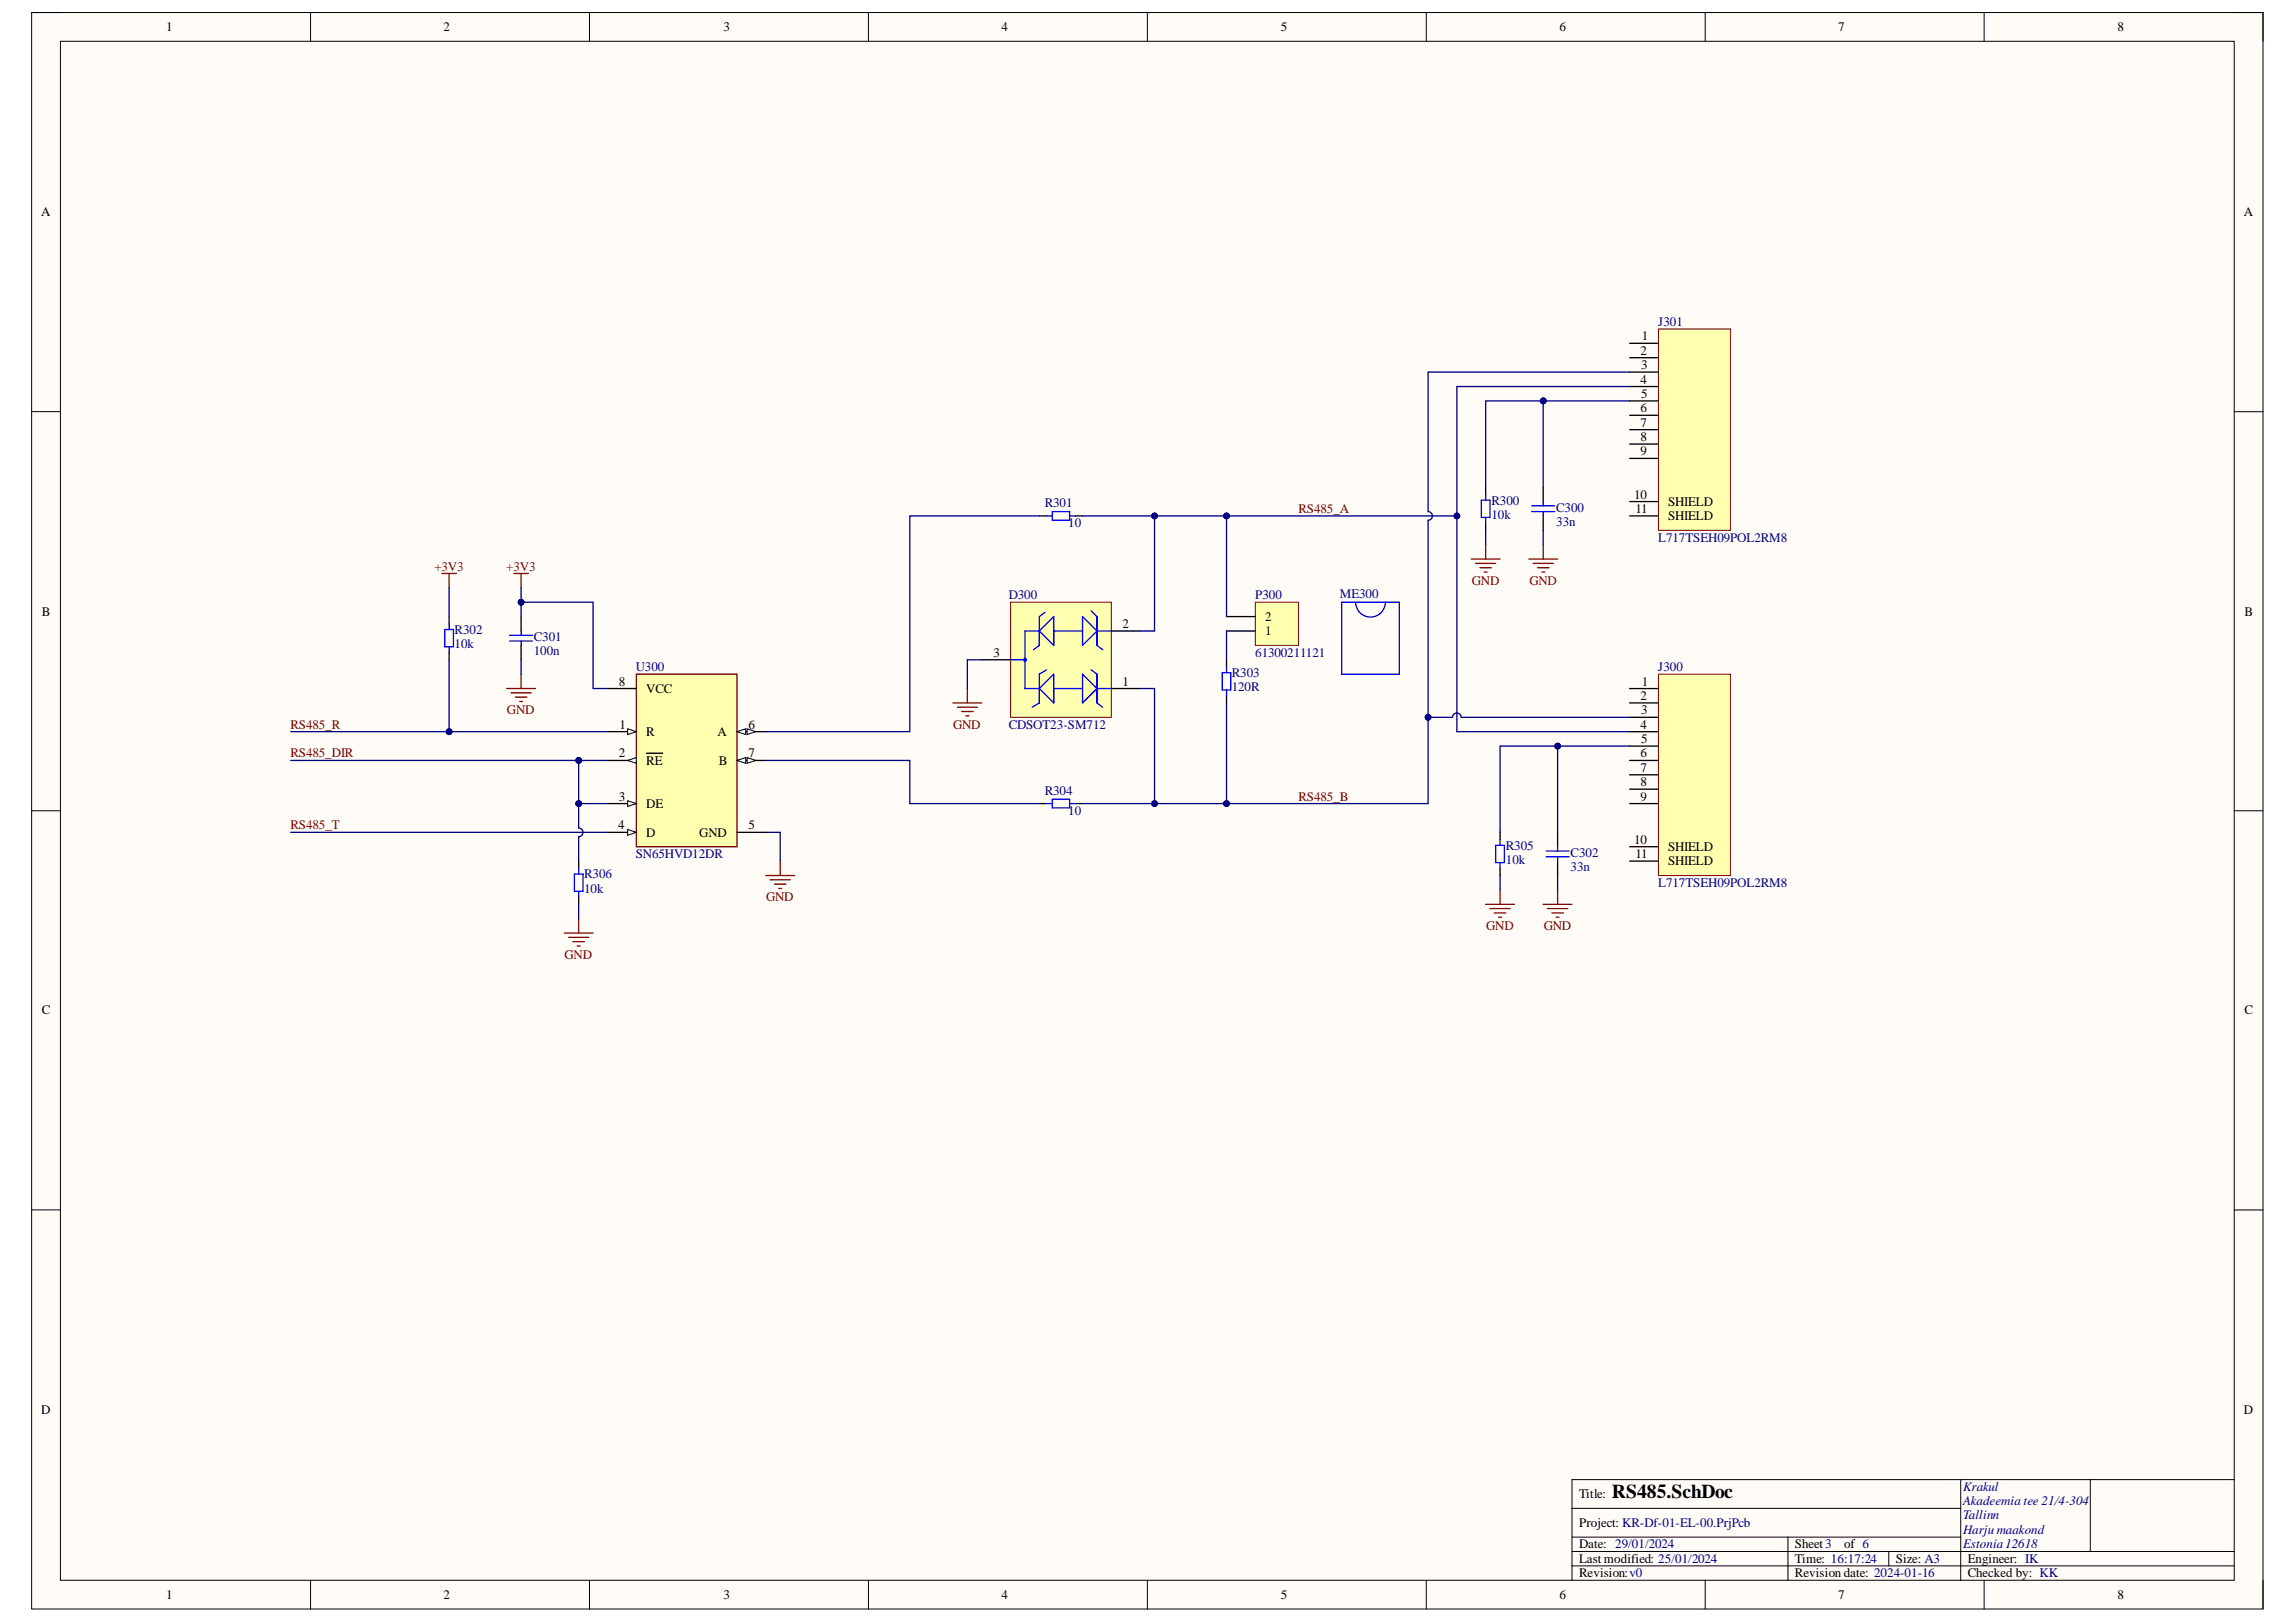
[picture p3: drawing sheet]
<svg xmlns="http://www.w3.org/2000/svg" width="297mm" height="210mm" viewBox="0 0 297 210" stroke-linecap="round" stroke-linejoin="round" font-family="sans-serif">
<defs><g id="words">
<text font-size="2.5" x="208.5" y="193.8">RS485.SchDoc</text>
<g font-size="1.7">
<text x="21.5" y="4.1">1</text>
<text x="57.4" y="4.1">2</text>
<text x="93.6" y="4.1">3</text>
<text x="129.6" y="4.1">4</text>
<text x="165.7" y="4.1">5</text>
<text x="201.8" y="4.1">6</text>
<text x="237.8" y="4.1">7</text>
<text x="273.9" y="4.1">8</text>
<text x="5.3" y="28">A</text>
<text x="290.3" y="28">A</text>
<text x="212.2" y="45.9">2</text>
<text x="212.3" y="47.8">3</text>
<text x="212.4" y="44.1">1</text>
<text x="212.2" y="49.6">4</text>
<text x="212.2" y="53.4">6</text>
<text x="212.3" y="51.5">5</text>
<text x="212.2" y="55.2">7</text>
<text x="212.2" y="57.1">8</text>
<text x="212.2" y="58.9">9</text>
<text x="211.4" y="64.5">10</text>
<text x="215.8" y="65.5">SHIELD</text>
<text x="211.6" y="66.4">11</text>
<text x="215.8" y="67.3">SHIELD</text>
<text x="5.4" y="79.7">B</text>
<text x="145.2" y="81.3">2</text>
<text x="163.7" y="82.2">1</text>
<text x="163.7" y="80.3">2</text>
<text x="290.4" y="79.7">B</text>
<text x="80.1" y="88.7">8</text>
<text x="83.6" y="89.6">VCC</text>
<text x="128.6" y="85">3</text>
<text x="145.2" y="88.7">1</text>
<text x="212.4" y="88.7">1</text>
<text x="80.1" y="94.3">1</text>
<text x="83.6" y="95.2">R</text>
<text x="92.8" y="95.2">A</text>
<text x="96.8" y="94.3">6</text>
<text x="212.2" y="90.6">2</text>
<text x="212.2" y="94.3">4</text>
<text x="212.3" y="92.4">3</text>
<text x="80.1" y="98">2</text>
<text x="83.6" y="98.9">RE</text>
<text x="93" y="98.9">B</text>
<text x="96.8" y="98">7</text>
<text x="212.2" y="98">6</text>
<text x="212.2" y="99.9">7</text>
<text x="212.2" y="101.7">8</text>
<text x="212.3" y="96.2">5</text>
<text x="80" y="107.3">4</text>
<text x="80.1" y="103.6">3</text>
<text x="83.6" y="104.5">DE</text>
<text x="96.8" y="107.3">5</text>
<text x="212.2" y="103.6">9</text>
<text x="83.6" y="108.3">D</text>
<text x="90.5" y="108.3">GND</text>
<text x="211.4" y="109.2">10</text>
<text x="211.6" y="111">11</text>
<text x="215.8" y="110.1">SHIELD</text>
<text x="215.8" y="112">SHIELD</text>
<text x="5.4" y="131.3">C</text>
<text x="290.4" y="131.3">C</text>
<text x="5.3" y="182.9">D</text>
<text x="290.3" y="182.9">D</text>
<text x="204.3" y="193.8">Title:</text>
<text x="204.3" y="197.6">Project: KR-Df-01-EL-00.PrjPcb</text>
<text x="204.3" y="200.4">Date: 29/01/2024</text>
<text x="204.3" y="202.2">Lastmodified: 25/01/2024</text>
<text x="232.2" y="200.4">Sheet3</text>
<text x="232.2" y="202.2">Time: 16:17:24</text>
<text x="238.6" y="200.4">of 6</text>
<text x="245.3" y="202.2">Size: A3</text>
<text x="254.6" y="202.2">Engineer: IK</text>
<text x="21.5" y="206.9">1</text>
<text x="57.4" y="206.9">2</text>
<text x="93.6" y="206.9">3</text>
<text x="129.6" y="206.9">4</text>
<text x="165.7" y="206.9">5</text>
<text x="201.8" y="206.9">6</text>
<text x="204.3" y="204.1">Revision:v0</text>
<text x="232.2" y="204.1">Revision date: 2024-01-16</text>
<text x="237.8" y="206.9">7</text>
<text x="254.6" y="204.1">Checked by: KK</text>
<text x="273.9" y="206.9">8</text>
</g>
<g font-size="1.7" fill="#000080">
<text x="214.5" y="42.2">J301</text>
<text x="135.2" y="65.6">R301</text>
<text x="193" y="65.3">R300</text>
<text x="138.2" y="68.2">10</text>
<text x="193" y="67.1">10k</text>
<text x="201.3" y="66.2">C300</text>
<text x="201.3" y="68.1">33n</text>
<text x="214.5" y="70.1">L717TSEH09POL2RM8</text>
<text x="130.5" y="77.6">D300</text>
<text x="162.4" y="77.6">P300</text>
<text x="173.3" y="77.4">ME300</text>
<text x="58.8" y="82">R302</text>
<text x="58.8" y="83.9">10k</text>
<text x="69.1" y="83">C301</text>
<text x="69.1" y="84.8">100n</text>
<text x="82.3" y="86.9">U300</text>
<text x="159.4" y="87.6">R303</text>
<text x="159.4" y="89.5">120R</text>
<text x="162.4" y="85">61300211121</text>
<text x="214.5" y="86.9">J300</text>
<text x="130.5" y="94.3">CDSOT23-SM712</text>
<text x="135.2" y="102.8">R304</text>
<text x="138.2" y="105.5">10</text>
<text x="75.6" y="113.7">R306</text>
<text x="82.3" y="111">SN65HVD12DR</text>
<text x="194.8" y="109.9">R305</text>
<text x="194.8" y="111.8">10k</text>
<text x="203.2" y="110.9">C302</text>
<text x="203.2" y="112.7">33n</text>
<text x="75.6" y="115.5">10k</text>
<text x="214.5" y="114.8">L717TSEH09POL2RM8</text>
<text x="254" y="192.9">Krakul</text>
<text x="254" y="194.8">Akadeemia tee 21/4-304</text>
<text x="254" y="196.6">Tallinn</text>
<text x="254" y="198.5">Harju maakond</text>
<text x="254" y="200.4">Estonia12618</text>
</g>
<g font-size="1.7" fill="#800000">
<text x="168" y="66.4">RS485_A</text>
<text x="56.2" y="73.8">+3V3</text>
<text x="65.5" y="73.8">+3V3</text>
<text x="190.4" y="75.7">GND</text>
<text x="197.9" y="75.7">GND</text>
<text x="37.6" y="94.3">RS485_R</text>
<text x="65.6" y="92.4">GND</text>
<text x="123.3" y="94.3">GND</text>
<text x="37.6" y="98">RS485_DIR</text>
<text x="37.6" y="107.3">RS485_T</text>
<text x="168" y="103.6">RS485_B</text>
<text x="99.1" y="116.6">GND</text>
<text x="73" y="124.1">GND</text>
<text x="192.3" y="120.3">GND</text>
<text x="199.7" y="120.3">GND</text>
</g>
</g></defs>
<path d="M4.1 1.6h288.7v206.6h-288.7z" fill-rule="evenodd" fill="#fffcf8"/>
<path d="M4.1 1.6h288.7v206.6h-288.7z" fill="none" stroke="#000" stroke-width=".13"/>
<path d="M7.8 5.3h281.2v199.2h-281.2z" fill-rule="evenodd" fill="#fffcf8"/>
<g fill="none" stroke="#000" stroke-width=".13">
<path d="M4.1 1.6h3.7M7.8 5.3h281.2v199.2h-281.2zM40.2 1.6v3.7M76.3 1.6v3.7M112.3 1.6v3.7M148.4 1.6v3.7M184.5 1.6v3.7M220.6 1.6v3.7M256.7 1.6v3.7M289 1.6h3.8v3.7M4.1 53.3h3.7M289 53.3h3.8"/>
<path d="M4.1 104.9h3.7M289 104.9h3.8M4.1 156.6h3.7M289 156.6h3.8M203.4 195.2h50.3M203.4 198.9h50.3M231.3 198.9v5.6M253.7 191.5v13M270.4 191.5v9.3M289 191.5h-85.6v13M40.2 204.5v3.7M76.3 204.5v3.7"/>
<path d="M112.4 204.5v3.7M148.4 204.5v3.7M184.5 204.5v3.7M203.4 202.6h85.6M203.4 200.8h85.6M220.6 204.5v3.7M244.4 200.8v1.8M256.7 204.5v3.7M292.8 204.5v3.7"/>
</g>
<path d="M214.6 87.2h9.3v26.1h-9.3z" fill-rule="evenodd" fill="#ffffb0"/>
<path d="M214.6 87.2h9.3v26.1h-9.3z" fill="none" stroke="#800000" stroke-width=".13"/>
<path d="M210.8 89.1h3.8M210.8 91h3.8M210.8 92.8h3.8M210.8 94.7h3.8M210.8 96.5h3.8M210.8 98.4h3.8M210.8 100.3h3.8M210.8 102.1h3.8M210.8 104h3.8M210.8 109.6h3.8M210.8 111.4h3.8" fill="none" stroke="#000" stroke-width=".17"/>
<path d="M214.6 42.6h9.3v26h-9.3z" fill-rule="evenodd" fill="#ffffb0"/>
<path d="M214.6 42.6h9.3v26h-9.3z" fill="none" stroke="#800000" stroke-width=".13"/>
<path d="M210.8 44.4h3.8M210.8 46.3h3.8M210.8 48.2h3.8M210.8 50h3.8M210.8 51.9h3.8M210.8 53.7h3.8M210.8 55.6h3.8M210.8 57.5h3.8M210.8 59.3h3.8M210.8 64.9h3.8M210.8 66.8h3.8" fill="none" stroke="#000" stroke-width=".17"/>
<path d="M130.7 77.9h13.1v14.9h-13.1z" fill-rule="evenodd" fill="#ffffb0"/>
<path d="M130.7 77.9h13.1v14.9h-13.1z" fill="none" stroke="#800000" stroke-width=".13"/>
<g fill="none" stroke="#00f" stroke-width=".17">
<path d="M135.2 79.2l-.7 .6v3.7l-.8 .6M136.3 79.8v3.7l-1.8-1.8zM140 79.8l1.9 1.9-1.9 1.8zM141.2 79.1l.7 .7v3.7l.8 .6M130.7 85.4h1.9M134.5 81.7h-1.9v7.4h1.9M134.5 89.1l1.8-1.9v3.8zM135.4 86.7l-.9 .5v3.8l-1 .5M136.3 89.1h3.7M136.3 81.7h3.7M140 87.2l1.9 1.9-1.9 1.9zM141.2 86.7l.7 .5v3.8l.8 .5"/>
<path d="M141.9 89.1h1.9M141.9 81.7h1.9M158.1 87.1h1.1v2.2h-1.1zM158.7 86.3v.8M158.7 89.3v.7"/>
<circle cx="132.6" cy="85.4" r=".18"/>
</g>
<path d="M127 85.4h3.7M143.8 89.1h3.7M143.8 81.7h3.7M158.7 85.4v.9M158.7 90v1" fill="none" stroke="#000" stroke-width=".17"/>
<path d="M162.4 77.9h5.6v5.6h-5.6z" fill-rule="evenodd" fill="#ffffb0"/>
<path d="M162.4 77.9h5.6v5.6h-5.6z" fill="none" stroke="#800000" stroke-width=".13"/>
<g fill="none" stroke="#000" stroke-width=".17">
<path d="M58.1 79.8v.9M67.4 79.8v1.9M134.5 66.8h.9M139.1 66.8h.9M158.7 79.8h3.7M192.2 63v1M192.2 67.7v.9M199.6 63v1.9M199.6 66.8v1.8M58.1 84.4v1M67.4 83.5v1.9M158.7 81.7h3.7"/>
<path d="M74.9 111.4v1M74.9 116.1v.9M134.5 104h.9M139.1 104h.9M194.1 107.7v.9M194.1 112.4v.9M201.5 107.7v1.9M201.5 111.4v1.9"/>
</g>
<g fill="none" stroke="#00f" stroke-width=".17">
<path d="M135.4 66.8h.7M136.1 66.2h2.3v1.1h-2.3zM138.4 66.8h.7M173.6 77.9h7.4v9.3h-7.4zM179.2 77.9a1.92 1.92 0 0 1-1.9 2 1.92 1.92 0 0 1-1.9-1.9M191.6 64.7h1.2v2.3h-1.2zM192.2 64v.7M192.2 67v.7M198.2 66.2h2.9M198.2 65.5h2.9M199.6 64.9v.6M199.6 66.2v.6"/>
<path d="M57.5 81.5h1.2v2.2h-1.2zM58.1 80.7v.8M58.1 83.7v.7M65.9 82.2h3M65.9 83h3M67.4 81.7v.5M67.4 83v.5M74.3 113.1h1.1v2.2h-1.1zM74.9 112.4v.7M74.9 115.3v.8M135.4 104h.7M136.1 103.4h2.3v1.2h-2.3z"/>
<path d="M138.4 104h.7M193.5 109.4h1.1v2.2h-1.1zM194.1 108.6v.8M194.1 111.6v.8M200 110.1h3M200 110.9h3M201.5 109.6v.5M201.5 110.9v.5"/>
</g>
<g fill="none" stroke="#800000" stroke-width=".17">
<path d="M66.5 74.2h1.8M67.4 74.2v1.9M190.3 72.3h3.8M190.9 72.9h2.6M191.5 73.5h1.4M192 74h.4M192.2 70.5v1.8M197.8 72.3h3.7M198.3 72.9h2.7M198.9 73.5h1.5M199.5 74h.3M199.6 70.5v1.8"/>
<path d="M65.6 89.1h3.7M66.1 89.7h2.6M66.7 90.2h1.5M67.2 90.8h.4M67.4 87.2v1.9M123.3 91h3.7M123.8 91.5h2.7M124.4 92.1h1.5M125 92.6h.3M125.1 89.1v1.9M99.1 113.3h3.7M99.6 113.9h2.6"/>
<path d="M100.2 114.4h1.5M100.8 115h.3M100.9 111.4v1.9M192.2 117h3.7M192.8 117.6h2.6M193.3 118.1h1.5M193.9 118.7h.4M194.1 115.2v1.8M199.6 117h3.8M200.2 117.6h2.6M200.8 118.1h1.5M201.3 118.7h.4"/>
<path d="M201.5 115.2v1.8"/>
</g>
<path d="M82.3 87.2h13.1v22.4h-13.1z" fill-rule="evenodd" fill="#ffffb0"/>
<path d="M82.3 87.2h13.1v22.4h-13.1z" fill="none" stroke="#800000" stroke-width=".17"/>
<path d="M78.6 89.1h3.7M78.6 98.4h3.7" fill="none" stroke="#000" stroke-width=".17"/>
<path d="M81.2 98.4l1.1-.4v.8z" fill="#f8fcff"/>
<path d="M81.2 98.4l1.1-.4v.8z" fill="none" stroke="#000" stroke-width=".13"/>
<path d="M83.6 97.5h2.1M95.4 94.7h3.7" fill="none" stroke="#000" stroke-width=".17"/>
<path d="M95.4 94.7l1.1-.4v.8z" fill="#f8fcff"/>
<path d="M95.4 94.7l1.1-.4v.8z" fill="none" stroke="#000" stroke-width=".13"/>
<path d="M96.7 94.3l1.1 .4-1.1 .4z" fill="#f8fcff"/>
<path d="M96.7 94.3l1.1 .4-1.1 .4z" fill="none" stroke="#000" stroke-width=".13"/>
<path d="M95.4 98.4h3.7" fill="none" stroke="#000" stroke-width=".17"/>
<path d="M95.4 98.4l1.1-.4v.8z" fill="#f8fcff"/>
<path d="M95.4 98.4l1.1-.4v.8z" fill="none" stroke="#000" stroke-width=".13"/>
<path d="M96.7 98l1.1 .4-1.1 .4z" fill="#f8fcff"/>
<path d="M96.7 98l1.1 .4-1.1 .4z" fill="none" stroke="#000" stroke-width=".13"/>
<path d="M78.6 107.7h3.7" fill="none" stroke="#000" stroke-width=".17"/>
<path d="M81.2 107.3l1.1 .4-1.1 .4z" fill="#f8fcff"/>
<path d="M81.2 107.3l1.1 .4-1.1 .4z" fill="none" stroke="#000" stroke-width=".13"/>
<path d="M78.6 104h3.7" fill="none" stroke="#000" stroke-width=".17"/>
<path d="M81.2 103.6l1.1 .4-1.1 .4z" fill="#f8fcff"/>
<path d="M81.2 103.6l1.1 .4-1.1 .4z" fill="none" stroke="#000" stroke-width=".13"/>
<path d="M78.6 94.7h3.7" fill="none" stroke="#000" stroke-width=".17"/>
<path d="M81.2 94.3l1.1 .4-1.1 .4z" fill="#f8fcff"/>
<path d="M81.2 94.3l1.1 .4-1.1 .4z" fill="none" stroke="#000" stroke-width=".13"/>
<path d="M95.4 107.7h3.7" fill="none" stroke="#000" stroke-width=".17"/>
<path d="M74.9 118.9v1.8M73 120.7h3.7M73.6 121.3h2.6M74.1 121.9h1.5M74.7 122.4h.4" fill="none" stroke="#800000" stroke-width=".17"/>
<path d="M67.4 76.1v3.7M158.7 81.7v3.7" fill="none" stroke="#000080" stroke-width=".17"/>
<circle cx="67.4" cy="77.9" r=".37" fill="#000080"/>
<circle cx="67.4" cy="77.9" r=".37" fill="none" stroke="#000080" stroke-width=".13"/>
<path d="M67.4 77.9h9.3v11.2h1.9M67.4 85.4v1.8" fill="none" stroke="#000080" stroke-width=".17"/>
<circle cx="67.4" cy="77.9" r=".37" fill="#000080"/>
<circle cx="67.4" cy="77.9" r=".37" fill="none" stroke="#000080" stroke-width=".13"/>
<path d="M140 66.8h9.4v14.9h-1.9M99.1 98.4h18.6v5.6h16.8M127 85.4h-1.9v3.7M99.1 107.7h1.8v3.7" fill="none" stroke="#000080" stroke-width=".17"/>
<circle cx="149.4" cy="66.8" r=".37" fill="#000080"/>
<circle cx="149.4" cy="66.8" r=".37" fill="none" stroke="#000080" stroke-width=".13"/>
<path d="M147.5 89.1h1.9v14.9h-9.4" fill="none" stroke="#000080" stroke-width=".17"/>
<circle cx="149.4" cy="104" r=".37" fill="#000080"/>
<circle cx="149.4" cy="104" r=".37" fill="none" stroke="#000080" stroke-width=".13"/>
<path d="M158.7 91v13h-9.3" fill="none" stroke="#000080" stroke-width=".17"/>
<circle cx="149.4" cy="104" r=".37" fill="#000080"/>
<circle cx="149.4" cy="104" r=".37" fill="none" stroke="#000080" stroke-width=".13"/>
<circle cx="158.7" cy="104" r=".37" fill="#000080"/>
<circle cx="158.7" cy="104" r=".37" fill="none" stroke="#000080" stroke-width=".13"/>
<path d="M149.4 66.8h9.3v13" fill="none" stroke="#000080" stroke-width=".17"/>
<circle cx="158.7" cy="66.8" r=".37" fill="#000080"/>
<circle cx="158.7" cy="66.8" r=".37" fill="none" stroke="#000080" stroke-width=".13"/>
<circle cx="149.4" cy="66.8" r=".37" fill="#000080"/>
<circle cx="149.4" cy="66.8" r=".37" fill="none" stroke="#000080" stroke-width=".13"/>
<path d="M210.8 96.5h-9.3v11.2M194.1 113.3v1.9M201.5 113.3v1.9" fill="none" stroke="#000080" stroke-width=".17"/>
<circle cx="201.5" cy="96.5" r=".37" fill="#000080"/>
<circle cx="201.5" cy="96.5" r=".37" fill="none" stroke="#000080" stroke-width=".13"/>
<path d="M201.5 96.5h-7.4v11.2" fill="none" stroke="#000080" stroke-width=".17"/>
<circle cx="201.5" cy="96.5" r=".37" fill="#000080"/>
<circle cx="201.5" cy="96.5" r=".37" fill="none" stroke="#000080" stroke-width=".13"/>
<path d="M210.8 51.9h-11.2v11.1M192.2 68.6v1.9M199.6 68.6v1.9" fill="none" stroke="#000080" stroke-width=".17"/>
<circle cx="199.7" cy="51.9" r=".37" fill="#000080"/>
<circle cx="199.7" cy="51.9" r=".37" fill="none" stroke="#000080" stroke-width=".13"/>
<path d="M199.6 51.9h-7.4v11.1" fill="none" stroke="#000080" stroke-width=".17"/>
<circle cx="199.7" cy="51.9" r=".37" fill="#000080"/>
<circle cx="199.7" cy="51.9" r=".37" fill="none" stroke="#000080" stroke-width=".13"/>
<path d="M210.8 50h-22.3v16.8h-29.8" fill="none" stroke="#000080" stroke-width=".17"/>
<circle cx="158.7" cy="66.8" r=".37" fill="#000080"/>
<circle cx="158.7" cy="66.8" r=".37" fill="none" stroke="#000080" stroke-width=".13"/>
<circle cx="188.5" cy="66.8" r=".37" fill="#000080"/>
<circle cx="188.5" cy="66.8" r=".37" fill="none" stroke="#000080" stroke-width=".13"/>
<path d="M188.5 66.8v27.9h22.3" fill="none" stroke="#000080" stroke-width=".17"/>
<circle cx="188.5" cy="66.8" r=".37" fill="#000080"/>
<circle cx="188.5" cy="66.8" r=".37" fill="none" stroke="#000080" stroke-width=".13"/>
<path d="M184.8 92.8h3.1a.56 .56 0 0 1 .6-.5 .56 .56 0 0 1 .5 .5h21.8" fill="none" stroke="#000080" stroke-width=".17"/>
<circle cx="184.8" cy="92.8" r=".37" fill="#000080"/>
<circle cx="184.8" cy="92.8" r=".37" fill="none" stroke="#000080" stroke-width=".13"/>
<path d="M210.8 48.2h-26v18a.56 .56 0 0 1 .5 .6 .56 .56 0 0 1-.5 .5v36.7h-26.1M37.6 107.7h41" fill="none" stroke="#000080" stroke-width=".17"/>
<circle cx="158.7" cy="104" r=".37" fill="#000080"/>
<circle cx="158.7" cy="104" r=".37" fill="none" stroke="#000080" stroke-width=".13"/>
<circle cx="184.8" cy="92.8" r=".37" fill="#000080"/>
<circle cx="184.8" cy="92.8" r=".37" fill="none" stroke="#000080" stroke-width=".13"/>
<path d="M37.6 94.7h41" fill="none" stroke="#000080" stroke-width=".17"/>
<circle cx="58.1" cy="94.7" r=".37" fill="#000080"/>
<circle cx="58.1" cy="94.7" r=".37" fill="none" stroke="#000080" stroke-width=".13"/>
<path d="M134.5 66.8h-16.8v27.9h-18.6M37.6 98.4h41" fill="none" stroke="#000080" stroke-width=".17"/>
<circle cx="74.9" cy="98.4" r=".37" fill="#000080"/>
<circle cx="74.9" cy="98.4" r=".37" fill="none" stroke="#000080" stroke-width=".13"/>
<path d="M74.9 98.4v5.6h3.7" fill="none" stroke="#000080" stroke-width=".17"/>
<circle cx="74.9" cy="98.4" r=".37" fill="#000080"/>
<circle cx="74.9" cy="98.4" r=".37" fill="none" stroke="#000080" stroke-width=".13"/>
<circle cx="74.9" cy="104" r=".37" fill="#000080"/>
<circle cx="74.9" cy="104" r=".37" fill="none" stroke="#000080" stroke-width=".13"/>
<path d="M57.2 74.2h1.8M58.1 74.2v1.9" fill="none" stroke="#800000" stroke-width=".17"/>
<path d="M58.1 85.4v9.3" fill="none" stroke="#000080" stroke-width=".17"/>
<circle cx="58.1" cy="94.7" r=".37" fill="#000080"/>
<circle cx="58.1" cy="94.7" r=".37" fill="none" stroke="#000080" stroke-width=".13"/>
<path d="M58.1 76.1v3.7M74.9 104v3.2a.56 .56 0 0 1 .5 .5 .56 .56 0 0 1-.5 .6v3.1M74.9 117v1.9" fill="none" stroke="#000080" stroke-width=".17"/>
<circle cx="74.9" cy="104" r=".37" fill="#000080"/>
<circle cx="74.9" cy="104" r=".37" fill="none" stroke="#000080" stroke-width=".13"/>
<use href="#words"/>
</svg>
